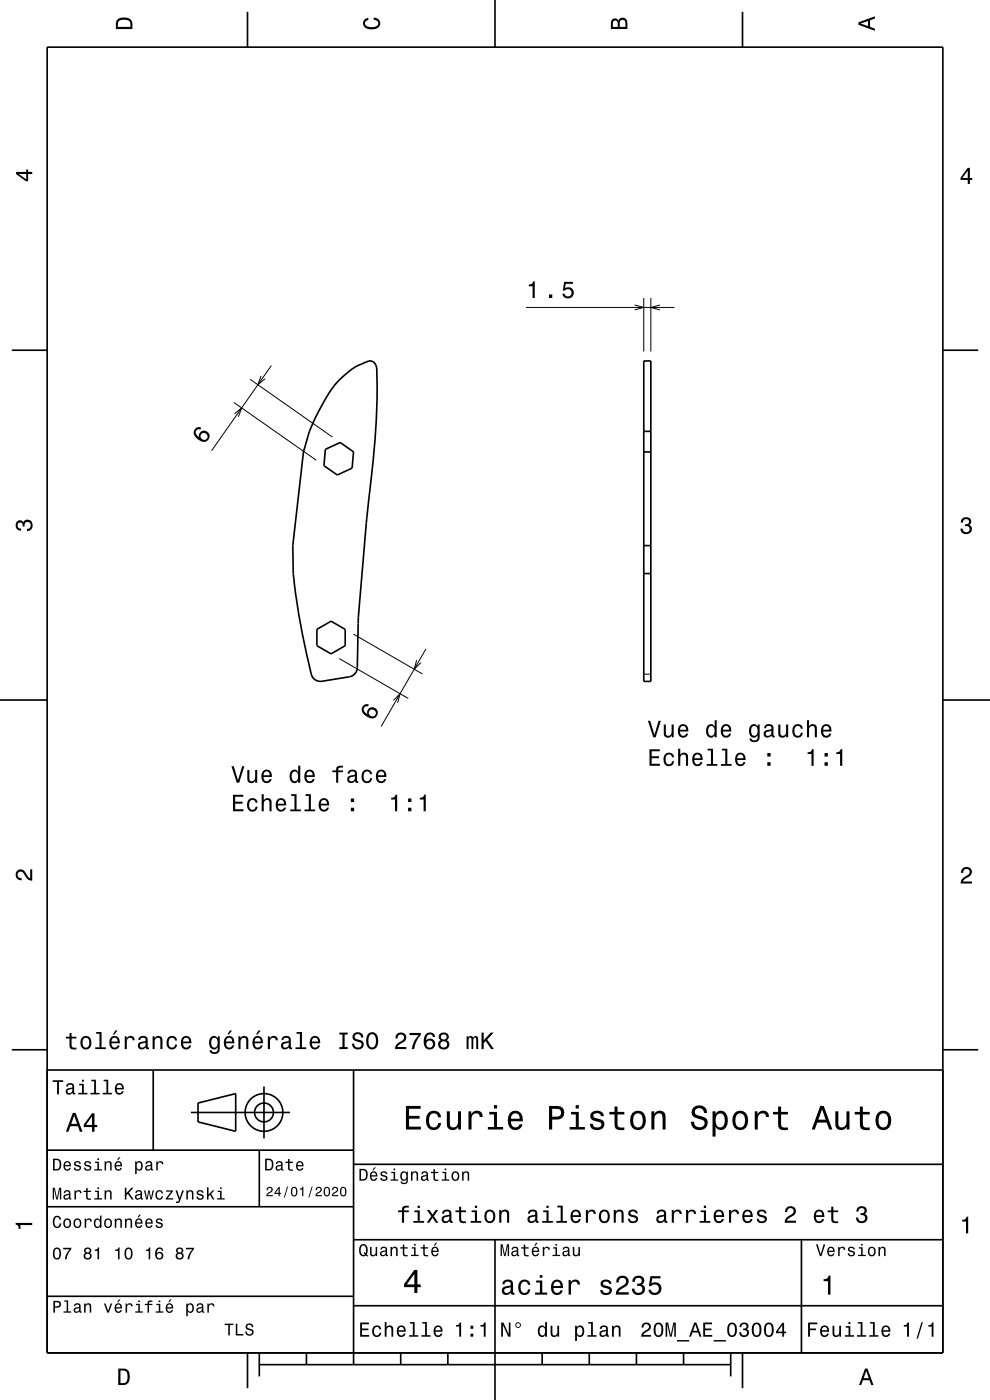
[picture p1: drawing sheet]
<svg xmlns="http://www.w3.org/2000/svg" width="210mm" height="297mm" viewBox="0 0 210 297" stroke-linecap="round" stroke-linejoin="round" font-family="sans-serif">
<g fill="none" stroke="#000" stroke-width=".21">
<path d="M55.4 79.7l-.7 1.9 1.5-1.3M57.6 77.5l-12.7 18.1M111.6 65.2h31.5M134.6 64.7l2 .5-2 .5M136.6 63.2v11.4M138.1 63.2v11.4M140 64.7l-1.9 .5 1.9 .5M49.6 85.4l17.5 12.2M49.7 87.8l1.6-1.3-.7 1.9M53.1 80.5l17.4 12.2M72 139.7l14.6 8.5M75 134.5l14.6 8.5"/>
<path d="M90.4 137.6l-9.6 16.5M83.4 148.6l1.5-1.4-.6 1.9M88.4 140l-.5 2 1.4-1.4M136.6 143h1.5"/>
</g>
<g fill="none" stroke="#000" stroke-width=".35">
<path d="M10 10h190v277h-190zM52.5 2.5v7.5M105 0v10M157.5 2.5v7.5M2.5 74.3h7.5M136.6 76.6h1.5v68h-1.5zM200 74.3h7.5M69 95.3l3.2-1.4 2.8 2-.3 3.4-3.1 1.5-2.9-2zM72 80.6a12.6 12.6 0 0 1 6.6-4l.8 .3a2.69 2.69 0 0 1 .5 2.3 162.2 162.2 0 0 1-1.7 26.7l-2.2 25-.2 10.7a2 2 0 0 1-1.7 2l-5.8 .9a1.99 1.99 0 0 1-2.3-1.5 148.4 148.4 0 0 1-3.8-21.3l-.1-6 2.3-19.8a39.7 39.7 0 0 1 7.1-14.8zM136.6 95.9h1.5M136.6 91.5h1.5M136.6 115.7h1.5"/>
<path d="M67.2 133.5l3-1.7 3 1.7v3.5l-3 1.7-3-1.7zM136.6 121.7h1.5M0 148.5h10M200 148.5h10M2.5 222.7h7.5M10 227h190M32.5 227v17M40.5 236h21M42 234l8-2v8l-8-2zM56 230.5v11M75 227v62.5M200 222.7h7.5"/>
<path d="M10 244h65M10 256h65M55 244v12M75 247h125M10 275h65M75 277h125M75 263h125M105 263v34M170 263v24M52.5 287v7.5M55 289.5h100M55 287v5"/>
<path d="M65 287v2.5M85 287v2.5M95 287v2.5M115 287v2.5M125 287v2.5M135 287v2.5M145 287v2.5M155 287v5M157.5 287v7.5"/>
<circle cx="56" cy="236" r="2"/>
<circle cx="56" cy="236" r="4"/>
</g>
<g fill="#000">
<path d="M25 4a2.2 2.2 0 0 0-.4 2.2h3.5v-1.2a1.42 1.42 0 0 0-1.8-1.3zM25.3 4.4a2.13 2.13 0 0 1 2.3 .3l.1 1h-2.7l.1-1z" fill-rule="evenodd"/>
<path d="M77.3 4.2l.8-.4v.4a.7 .7 0 0 0-.7 .5 .7 .7 0 0 0 .4 .8 1.7 1.7 0 0 0 2.5-.5 .9 .9 0 0 0-1-.8v-.5a1.24 1.24 0 0 1 1.4 1.1 1.24 1.24 0 0 1-1.1 1.4 2.22 2.22 0 0 1-2.5-.7l-.1-.5z" fill-rule="evenodd"/>
<path d="M129.8 4.2l-.2 .7v1.3h3.5v-1.4a.98 .98 0 0 0-.8-1 .98 .98 0 0 0-1.1 .6 .83 .83 0 0 0-1.4-.2zM130.1 4.5a.54 .54 0 0 1 .7-.1 .54 .54 0 0 1 .2 .6v.7h-1zM131.6 4.4a.62 .62 0 0 1 .7-.1 .62 .62 0 0 1 .4 .6v.8h-1.2z" fill-rule="evenodd"/>
<path d="M182.1 4.7v.6l3.5 1.2v-.4l-1-.4v-1.4l1-.4v-.4zM182.6 5l1.5-.5v1z" fill-rule="evenodd"/>
<path d="M3.4 36.5v.4l2.1 1.6h.5v-1.6h.8v-.4h-.8v-.5h-.4v.5zM4 36.9h1.6v1.1z" fill-rule="evenodd"/>
<path d="M205.3 35.6l-1.6 2.1v.5h1.6v.8h.4v-.8h.5v-.4h-.5v-2.2zM205.3 36.2v1.6h-1.1z" fill-rule="evenodd"/>
<path d="M112.2 60.4v.3h.8v2.5h.4v-3.5h-.3a.77 .77 0 0 1-.9 .7zM116.5 62.5v.7h.7v-.7zM119.7 59.8l-.3 1.9h.4a.79 .79 0 0 1 1.2-.2 .79 .79 0 0 1 0 1.1 .79 .79 0 0 1-1.2 0v-.3h-.5a1.21 1.21 0 0 0 1.5 1.1 1.21 1.21 0 0 0 .8-1.7 1.21 1.21 0 0 0-1.7-.5l.1-1h1.5v-.4z" fill-rule="evenodd"/>
<path d="M41.6 90.8a1.36 1.36 0 0 0 .2 2.3 1.62 1.62 0 0 0 2.4 .1 1.15 1.15 0 0 0-.6-1.8 1.15 1.15 0 0 0-1.4 1.3 1.02 1.02 0 0 1-.6-1.4 .58 .58 0 0 1 .9-.2l.2-.3-.7-.2zM42.5 92.6a.75 .75 0 0 1 1.5 0 .75 .75 0 0 1-1.5 0z" fill-rule="evenodd"/>
<path d="M3.6 110.6a.86 .86 0 0 1 1.4 .2 1.06 1.06 0 0 1 1.2-.5 1.06 1.06 0 0 1 .7 1.2 1.1 1.1 0 0 1-1.2 1.2v-.5a.71 .71 0 0 0 .8-1 .71 .71 0 0 0-1.3-.1v.6h-.4a.61 .61 0 0 0-.3-.8 .61 .61 0 0 0-.8 .3 .61 .61 0 0 0 .2 .8l.6 .1v.5a1.15 1.15 0 0 1-1.2-.7 1.15 1.15 0 0 1 .3-1.3z" fill-rule="evenodd"/>
<path d="M204.1 110a1.08 1.08 0 0 1 1.4-.2 1.08 1.08 0 0 1 .4 1.3l-.3 .3a1.06 1.06 0 0 1 .5 1.2 1.06 1.06 0 0 1-1.2 .7 1.1 1.1 0 0 1-1.2-1.2h.5a.71 .71 0 0 0 1 .8 .71 .71 0 0 0 .1-1.3h-.6v-.4a.61 .61 0 0 0 .8-.3 .61 .61 0 0 0-.2-.8 .61 .61 0 0 0-.9 .2l-.1 .6h-.5z" fill-rule="evenodd"/>
<path d="M77.2 149.6a1.36 1.36 0 0 0 .3 2.2 1.63 1.63 0 0 0 2.5 0 1.15 1.15 0 0 0-.8-1.8 1.15 1.15 0 0 0-1.3 1.5 1.02 1.02 0 0 1-.7-1.3 .58 .58 0 0 1 .8-.3l.3-.4-.8-.1zM78.2 151.3a.75 .75 0 0 1 1.5 0 .75 .75 0 0 1-1.5 0z" fill-rule="evenodd"/>
<path d="M137.4 152.9l1.2 3.5h.5l1.1-3.5h-.5l-.9 3-.9-3zM140.8 153.7v1.8a.89 .89 0 0 0 .6 1 .89 .89 0 0 0 1.1-.5v.4h.4v-2.7h-.4v1.6a.65 .65 0 0 1-.4 .7 .65 .65 0 0 1-.8-.3l-.1-2zM144.1 154a1.54 1.54 0 0 0 .8 2.5 1.06 1.06 0 0 0 1.1-.9h-.5l-.2 .4-.4 .1a.76 .76 0 0 1-.7-.9h1.8a1.16 1.16 0 0 0-.5-1.4 1.16 1.16 0 0 0-1.4 .2zM144.4 154.2a.66 .66 0 0 1 .8-.1 .66 .66 0 0 1 .4 .7h-1.4zM150.1 154a1.58 1.58 0 0 0 .7 2.5l.5-.1 .3-.4v.4h.4v-3.6h-.4v1.3a.89 .89 0 0 0-1.5-.1zM150.4 154.3a.62 .62 0 0 1 .7-.3 .62 .62 0 0 1 .4 .6 1.12 1.12 0 0 1-.6 1.5 1.19 1.19 0 0 1-.5-1.8zM153.2 154a1.54 1.54 0 0 0 .8 2.5 1.05 1.05 0 0 0 1.1-.9h-.5l-.2 .4-.4 .1a.76 .76 0 0 1-.7-.9h1.8a1.16 1.16 0 0 0-.5-1.4 1.16 1.16 0 0 0-1.4 .2zM153.5 154.2a.66 .66 0 0 1 .8-.1 .66 .66 0 0 1 .4 .7h-1.4zM159.2 154a1.57 1.57 0 0 0 .7 2.5l.5-.1 .3-.4a.73 .73 0 0 1-.3 1 .73 .73 0 0 1-1-.3h-.4a1.1 1.1 0 0 0 1.2 .8 1.1 1.1 0 0 0 .9-1.2v-2.6h-.4v.4l-.3-.4a.9 .9 0 0 0-1.2 .3zM159.5 154.3a.64 .64 0 0 1 .7-.3 .64 .64 0 0 1 .5 .6 1.11 1.11 0 0 1-.7 1.5 1.2 1.2 0 0 1-.5-1.8zM162.4 153.8l-.3 .7h.4a.55 .55 0 0 1 .7-.5 .55 .55 0 0 1 .3 .7l-.2 .1a1 1 0 0 0-1 .2 1 1 0 0 0-.3 1 .93 .93 0 0 0 1.7 .1l.1 .3h.5v-.3l-.2-.1v-1.6a1.02 1.02 0 0 0-.7-.8 1.02 1.02 0 0 0-1 .2zM162.5 155.4l1.1-.4a.77 .77 0 0 1-.2 .9 .77 .77 0 0 1-.9 .1l-.1-.3zM165.1 153.7v1.8a.89 .89 0 0 0 .6 1 .89 .89 0 0 0 1.1-.5v.4h.4v-2.7h-.5v1.6a.64 .64 0 0 1-.3 .7 .64 .64 0 0 1-.8-.3l-.1-2zM168.4 154a1.53 1.53 0 0 0 .8 2.5 1.07 1.07 0 0 0 1.1-1.1h-.4a.67 .67 0 0 1-.6 .7 .67 .67 0 0 1-.7-.6 1.11 1.11 0 0 1 .6-1.5 .6 .6 0 0 1 .7 .6h.4a1.09 1.09 0 0 0-.8-1 1.09 1.09 0 0 0-1.1 .4zM171.2 152.8v3.6h.4v-1.6a.63 .63 0 0 1 .5-.8 .63 .63 0 0 1 .7 .7v1.7h.5v-1.8a.88 .88 0 0 0-.6-1 .88 .88 0 0 0-1.1 .5v-1.3zM174.4 154a1.54 1.54 0 0 0 .8 2.5 1.06 1.06 0 0 0 1.1-.9h-.4l-.2 .4-.4 .1a.76 .76 0 0 1-.7-.9h1.8a1.16 1.16 0 0 0-.5-1.4 1.16 1.16 0 0 0-1.5 .2zM174.8 154.2a.66 .66 0 0 1 .8-.1 .66 .66 0 0 1 .3 .7h-1.3z" fill-rule="evenodd"/>
<path d="M49.4 168.6v3.5h2.2v-.4h-1.7v-1.2h1.5v-.4h-1.5v-1.1h1.7v-.4zM52.7 169.7a1.53 1.53 0 0 0 .8 2.5 1.05 1.05 0 0 0 1.1-1.1h-.4a.67 .67 0 0 1-.6 .7 .67 .67 0 0 1-.7-.6 1.12 1.12 0 0 1 .7-1.5 .59 .59 0 0 1 .6 .6h.4a1.09 1.09 0 0 0-.7-1 1.09 1.09 0 0 0-1.2 .4zM55.5 168.5v3.6h.5v-1.6a.63 .63 0 0 1 .3-.7 .63 .63 0 0 1 .8 .3l.1 2h.4v-1.8a.88 .88 0 0 0-.6-1 .88 .88 0 0 0-1 .5v-1.3zM58.8 169.7a1.54 1.54 0 0 0 .8 2.5 1.06 1.06 0 0 0 1.1-.9h-.5l-.2 .4-.4 .1a.76 .76 0 0 1-.7-.9h1.8a1.17 1.17 0 0 0-.5-1.4 1.17 1.17 0 0 0-1.4 .2zM59.1 169.9a.66 .66 0 0 1 .8-.1 .66 .66 0 0 1 .4 .7h-1.4zM61.8 168.5v.4h.7v2.8h-.9v.4h2.2v-.4h-.9v-3.2zM64.8 168.5v.4h.7v2.8h-.9v.4h2.3v-.4h-1v-3.2zM67.9 169.7a1.54 1.54 0 0 0 .8 2.5 1.06 1.06 0 0 0 1.1-.9h-.5l-.2 .4-.4 .1a.76 .76 0 0 1-.7-.9h1.8a1.17 1.17 0 0 0-.5-1.4 1.17 1.17 0 0 0-1.4 .2zM68.2 169.9a.66 .66 0 0 1 .8-.1 .66 .66 0 0 1 .4 .7h-1.4zM74.4 171.4v.7h.7v-.7zM74.4 169.4v.7h.7v-.7z" fill-rule="evenodd"/>
<path d="M49.1 162.5l1.1 3.6h.5l1.1-3.6h-.4l-.9 3-.9-3zM52.5 163.3v1.8a.89 .89 0 0 0 .6 1 .89 .89 0 0 0 1-.5v.5h.5v-2.8h-.5v1.6a.65 .65 0 0 1-.4 .8 .65 .65 0 0 1-.8-.3v-2.1zM55.7 163.6a1.54 1.54 0 0 0 .8 2.6 1.06 1.06 0 0 0 1.1-.9h-.4l-.2 .3-.4 .2a.76 .76 0 0 1-.7-1h1.8a1.16 1.16 0 0 0-.5-1.3 1.16 1.16 0 0 0-1.5 .1zM56.1 163.9a.66 .66 0 0 1 .8-.2 .66 .66 0 0 1 .3 .8h-1.3zM61.7 163.6a1.58 1.58 0 0 0 .8 2.6l.4-.2 .3-.4v.5h.5v-3.7h-.4v1.4a.89 .89 0 0 0-1.6-.2zM62.1 163.9a.62 .62 0 0 1 .6-.2 .62 .62 0 0 1 .5 .5 1.12 1.12 0 0 1-.7 1.6 1.19 1.19 0 0 1-.4-1.9zM64.9 163.6a1.54 1.54 0 0 0 .7 2.6 1.05 1.05 0 0 0 1.1-.9h-.4l-.2 .3-.4 .2a.76 .76 0 0 1-.7-1h1.8a1.16 1.16 0 0 0-.5-1.3 1.16 1.16 0 0 0-1.4 .1zM65.2 163.9a.66 .66 0 0 1 .8-.2 .66 .66 0 0 1 .3 .8h-1.3zM70.5 163.4v.4h.8v2.3h.4v-2.3h1.1v-.4h-1.1l.1-.3 .3-.2 .7-.1v-.3a1.03 1.03 0 0 0-1.5 .7v.2zM74 163.5l-.2 .6h.4a.55 .55 0 0 1 .6-.5 .55 .55 0 0 1 .4 .8h-.2a1 1 0 0 0-1 .2 1 1 0 0 0-.3 1.1 .94 .94 0 0 0 1.6 0l.1 .3 .6 .1v-.4h-.2l-.1-1.6a1.02 1.02 0 0 0-.7-.8 1.02 1.02 0 0 0-1 .2zM74.2 165l1.1-.3a.77 .77 0 0 1-.2 .9 .77 .77 0 0 1-.9 0l-.1-.3zM77 163.6a1.52 1.52 0 0 0 .8 2.6 1.05 1.05 0 0 0 1.1-1.1h-.4a.67 .67 0 0 1-.6 .7 .67 .67 0 0 1-.7-.6 1.12 1.12 0 0 1 .6-1.6 .6 .6 0 0 1 .7 .6h.4a1.09 1.09 0 0 0-.7-.9 1.09 1.09 0 0 0-1.2 .3zM80 163.6a1.54 1.54 0 0 0 .8 2.6 1.05 1.05 0 0 0 1.1-.9h-.4l-.2 .3-.4 .2a.76 .76 0 0 1-.7-1h1.8a1.16 1.16 0 0 0-.5-1.3 1.16 1.16 0 0 0-1.5 .1zM80.4 163.9a.66 .66 0 0 1 .8-.2 .66 .66 0 0 1 .3 .8h-1.3z" fill-rule="evenodd"/>
<path d="M83 169.3v.3h.8v2.5h.4v-3.5h-.3a.78 .78 0 0 1-.9 .7zM86.6 171.4v.7h.7v-.7zM86.6 169.4v.7h.7v-.7zM89 169.3v.3h.9v2.5h.4v-3.5h-.3a.77 .77 0 0 1-1 .7z" fill-rule="evenodd"/>
<path d="M137.8 159v3.5h2.2v-.5h-1.8v-1.2h1.6v-.4h-1.6v-1h1.7v-.4zM141 160a1.53 1.53 0 0 0 .9 2.6 1.06 1.06 0 0 0 1.1-1.1h-.4a.67 .67 0 0 1-.7 .7 .67 .67 0 0 1-.7-.6 1.12 1.12 0 0 1 .7-1.6 .6 .6 0 0 1 .6 .6h.5a1.09 1.09 0 0 0-.8-.9 1.09 1.09 0 0 0-1.2 .3zM143.9 158.8v3.7h.4v-1.6a.63 .63 0 0 1 .4-.8 .63 .63 0 0 1 .8 .4v2h.5v-1.8a.88 .88 0 0 0-.6-1 .88 .88 0 0 0-1.1 .4v-1.3zM147.1 160a1.55 1.55 0 0 0 .8 2.6 1.06 1.06 0 0 0 1.1-.9h-.4l-.3 .3-.3 .2a.76 .76 0 0 1-.7-1h1.8a1.17 1.17 0 0 0-.5-1.3 1.17 1.17 0 0 0-1.5 .1zM147.5 160.3a.66 .66 0 0 1 .8-.2 .66 .66 0 0 1 .3 .8h-1.3zM150.1 158.8v.4h.7v2.9h-.9v.4h2.3v-.4h-1v-3.3zM153.1 158.8v.4h.7v2.9h-.9v.4h2.3v-.4h-.9v-3.3zM156.2 160a1.55 1.55 0 0 0 .8 2.6 1.06 1.06 0 0 0 1.1-.9h-.4l-.2 .3-.4 .2a.76 .76 0 0 1-.7-1h1.8a1.17 1.17 0 0 0-.5-1.3 1.17 1.17 0 0 0-1.5 .1zM156.6 160.3a.66 .66 0 0 1 .8-.2 .66 .66 0 0 1 .3 .8h-1.3zM162.8 161.7v.8h.7v-.8zM162.8 159.7v.8h.7v-.8z" fill-rule="evenodd"/>
<path d="M171.3 159.6v.4h.8v2.5h.5v-3.6h-.4a.78 .78 0 0 1-.9 .7zM174.9 161.7v.8h.7v-.8zM174.9 159.7v.8h.7v-.8zM177.4 159.6v.4h.8v2.5h.5v-3.6h-.4a.77 .77 0 0 1-.9 .7z" fill-rule="evenodd"/>
<path d="M3.6 184.7a1.22 1.22 0 0 1 2 .8l.4 .5 .4 .3v-1.9h.4v2.4a1.8 1.8 0 0 1-1.7-1.4 .71 .71 0 0 0-.9-.5 .71 .71 0 0 0-.5 .9 .71 .71 0 0 0 .9 .5v.4a1.19 1.19 0 0 1-1.2-.6 1.19 1.19 0 0 1 .2-1.4z" fill-rule="evenodd"/>
<path d="M204.2 184.2a1.18 1.18 0 0 1 1.9 .3 1.18 1.18 0 0 1-1 1.7l-.5 .4-.3 .4h1.9v.4h-2.4a1.81 1.81 0 0 1 1.4-1.7 .71 .71 0 0 0 .5-.9 .71 .71 0 0 0-.9-.5 .71 .71 0 0 0-.5 .9h-.5z" fill-rule="evenodd"/>
<path d="M11.2 229.2v.3h.9v2.7h.4v-2.7h.9v-.3zM14.3 230l-.3 .5h.4a.47 .47 0 0 1 .6-.4 .47 .47 0 0 1 .3 .6l-.2 .1a.84 .84 0 0 0-1 .2 .84 .84 0 0 0 0 1.1 .9 .9 0 0 0 1.3-.2l.1 .2 .5 .1v-.3l-.3-.1v-.1v-1.2a.87 .87 0 0 0-.6-.7 .87 .87 0 0 0-.8 .2zM14.4 231.3l.9-.3a.66 .66 0 0 1-.1 .7 .66 .66 0 0 1-.8 .1zM16.8 229.9v.3h.6v1.6h-.8v.4h2v-.4h-.8v-1.9zM17.4 229.1v.4h.4v-.4zM19.4 229.1v.3h.6v2.4h-.8v.4h1.9v-.4h-.7v-2.7zM22 229.1v.3h.6v2.4h-.8v.4h1.9v-.4h-.7v-2.7zM24.6 230.1a1.32 1.32 0 0 0 .7 2.1 .9 .9 0 0 0 .9-.7h-.3l-.2 .3-.4 .1a.65 .65 0 0 1-.5-.8h1.5a1 1 0 0 0-.4-1.2 1 1 0 0 0-1.3 .2zM24.9 230.3a.57 .57 0 0 1 .7-.1 .57 .57 0 0 1 .3 .6h-1.1z" fill-rule="evenodd"/>
<path d="M14.7 219.1v.8h-.7v.4h.7l.1 1.8a1.05 1.05 0 0 0 1.4 .5v-.4a.68 .68 0 0 1-1-.3v-1.6h1v-.4h-1v-.8zM17.4 220.1a1.53 1.53 0 0 0 .8 2.6 1.48 1.48 0 0 0 1.2-1.5 1.48 1.48 0 0 0-1.2-1.4l-.5 .1zM17.7 220.4a.67 .67 0 0 1 .7-.2 .67 .67 0 0 1 .5 .5 1.11 1.11 0 0 1-.7 1.6 1.17 1.17 0 0 1-.5-1.9zM20.4 218.9v.4h.7v2.9h-.9v.4h2.3v-.4h-1v-3.3zM24.5 218.6l-.5 .9h.2l.7-.9zM23.5 220.1a1.54 1.54 0 0 0 .8 2.6 1.06 1.06 0 0 0 1.1-.9h-.5l-.2 .3-.4 .2a.76 .76 0 0 1-.7-1h1.8a1.16 1.16 0 0 0-.5-1.3 1.16 1.16 0 0 0-1.4 .1zM23.8 220.4a.66 .66 0 0 1 .8-.2 .66 .66 0 0 1 .4 .8h-1.4zM26.5 219.8v2.8h.4v-1.6a.66 .66 0 0 1 .4-.8 .66 .66 0 0 1 .8 .3v.2h.5a.89 .89 0 0 0-.7-.9 .89 .89 0 0 0-1 .5v-.5zM29.6 220l-.2 .6h.3a.55 .55 0 0 1 .7-.5 .55 .55 0 0 1 .4 .8h-.2a1 1 0 0 0-1 .2 1 1 0 0 0-.3 1.1 .93 .93 0 0 0 1.6 0l.1 .3 .6 .1v-.4h-.2l-.1-1.6a1.02 1.02 0 0 0-1.7-.6zM29.8 221.5l1.1-.3a.77 .77 0 0 1-.2 .9 .77 .77 0 0 1-.9 0zM32.4 219.8v2.8h.4v-1.6a.63 .63 0 0 1 .5-.9 .63 .63 0 0 1 .7 .8v1.7h.5v-1.8a.89 .89 0 0 0-.7-1 .89 .89 0 0 0-1 .5v-.5zM35.6 220.1a1.53 1.53 0 0 0 .9 2.6 1.06 1.06 0 0 0 1.1-1.1h-.5a.67 .67 0 0 1-.6 .7 .67 .67 0 0 1-.7-.6 1.12 1.12 0 0 1 .7-1.6 .59 .59 0 0 1 .6 .6h.5a1.09 1.09 0 0 0-.8-.9 1.09 1.09 0 0 0-1.2 .3zM38.7 220.1a1.54 1.54 0 0 0 .8 2.6 1.06 1.06 0 0 0 1.1-.9h-.5l-.2 .3-.4 .2a.76 .76 0 0 1-.7-1h1.8a1.16 1.16 0 0 0-.5-1.3 1.16 1.16 0 0 0-1.4 .1zM39 220.4a.66 .66 0 0 1 .8-.2 .66 .66 0 0 1 .3 .8h-1.3zM44.6 220.1a1.57 1.57 0 0 0 .8 2.6l.4-.2 .4-.4a.73 .73 0 0 1-.3 1 .73 .73 0 0 1-1-.3h-.4a1.1 1.1 0 0 0 1.2 .8 1.1 1.1 0 0 0 .9-1.2v-2.6h-.4v.5l-.4-.4a.9 .9 0 0 0-1.2 .2zM45 220.4a.63 .63 0 0 1 .7-.2 .63 .63 0 0 1 .4 .6 1.11 1.11 0 0 1-.6 1.5 1.19 1.19 0 0 1-.5-1.9zM48.7 218.6l-.5 .9h.3l.7-.9zM47.8 220.1a1.55 1.55 0 0 0 .8 2.6 1.07 1.07 0 0 0 1.1-.9h-.5l-.2 .3-.4 .2a.76 .76 0 0 1-.7-1h1.8a1.17 1.17 0 0 0-.5-1.3 1.17 1.17 0 0 0-1.4 .1zM48.1 220.4a.66 .66 0 0 1 .8-.2 .66 .66 0 0 1 .3 .8h-1.3zM50.6 219.8v2.8h.4v-1.6a.63 .63 0 0 1 .6-.9 .63 .63 0 0 1 .6 .8v1.7h.5v-1.8a.89 .89 0 0 0-.6-1 .89 .89 0 0 0-1.1 .5v-.5zM54.8 218.6l-.5 .9h.3l.7-.9zM53.8 220.1a1.54 1.54 0 0 0 .8 2.6 1.06 1.06 0 0 0 1.1-.9h-.4l-.2 .3-.4 .2a.76 .76 0 0 1-.7-1h1.8a1.16 1.16 0 0 0-.5-1.3 1.16 1.16 0 0 0-1.5 .1zM54.2 220.4a.66 .66 0 0 1 .8-.2 .66 .66 0 0 1 .3 .8h-1.3zM56.8 219.8v2.8h.5v-1.6a.66 .66 0 0 1 .3-.8 .66 .66 0 0 1 .9 .3v.2h.4a.89 .89 0 0 0-.7-.9 .89 .89 0 0 0-1 .5v-.5zM60 220l-.3 .6h.4a.55 .55 0 0 1 .7-.5 .55 .55 0 0 1 .4 .8h-.2a1 1 0 0 0-1.1 .2 1 1 0 0 0-.2 1.1 .93 .93 0 0 0 1.6 0l.1 .3 .6 .1v-.4h-.3v-1.6a1.02 1.02 0 0 0-1.7-.6zM60.1 221.5l1.1-.3a.77 .77 0 0 1-.2 .9 .77 .77 0 0 1-.8 0zM62.9 218.9v.4h.7v2.9h-.9v.4h2.3v-.4h-.9v-3.3zM66 220.1a1.54 1.54 0 0 0 .8 2.6 1.07 1.07 0 0 0 1.1-.9h-.5l-.2 .3-.4 .2a.76 .76 0 0 1-.7-1h1.8a1.17 1.17 0 0 0-.5-1.3 1.17 1.17 0 0 0-1.4 .1zM66.3 220.4a.66 .66 0 0 1 .8-.2 .66 .66 0 0 1 .4 .8h-1.4zM72 219.1v.4h.6v2.6h-.6v.5h1.8v-.5h-.7v-2.6h.7v-.4zM75.1 219.3a.97 .97 0 0 0-.3 1 .97 .97 0 0 0 .9 .6 .77 .77 0 0 1 .9 1 .83 .83 0 0 1-.9 .3 .83 .83 0 0 1-.6-.8h-.4a1.21 1.21 0 0 0 1.4 1.3 1.21 1.21 0 0 0 .8-1.8l-.8-.3a.71 .71 0 0 1-.9-.7 .7 .7 0 0 1 .8-.5 .7 .7 0 0 1 .6 .7h.5a1.17 1.17 0 0 0-.7-1.1 1.17 1.17 0 0 0-1.3 .3zM78 219.4a2.52 2.52 0 0 0 .4 3.1 1.21 1.21 0 0 0 1.7-.9 1.94 1.94 0 0 0-.9-2.6l-.8 .1zM78.6 219.5l.3-.1a1.7 1.7 0 0 1 .4 2.7l-.4 .1a1.12 1.12 0 0 1-.8-1.4l.1-.6zM84.2 219.4l-.3 .9h.4a.7 .7 0 0 1 .5-.8 .7 .7 0 0 1 .9 .5 .7 .7 0 0 1-.5 .8 1.8 1.8 0 0 0-1.4 1.8h2.4v-.5h-1.9a2.25 2.25 0 0 1 1.5-1.1 1.13 1.13 0 0 0 .1-1.7 1.13 1.13 0 0 0-1.7 .1zM86.9 219.1v.5h1.9a5.2 5.2 0 0 0-1.4 3h.5a5.3 5.3 0 0 1 1.4-3.1v-.4zM90.4 219.3a2.39 2.39 0 0 0 .2 3.2 1.16 1.16 0 0 0 1.5-.3 1.16 1.16 0 0 0-.2-1.5 1.16 1.16 0 0 0-1.5 0 1.02 1.02 0 0 1 .8-1.3 .58 .58 0 0 1 .6 .6h.5a1.11 1.11 0 0 0-.7-.9 1.11 1.11 0 0 0-1.2 .2zM90.4 221.5a.75 .75 0 0 1 1.4 0 .75 .75 0 0 1-1.4 0zM93.3 219.3a.84 .84 0 0 0 .2 1.4 1.11 1.11 0 0 0-.4 1.5 1.11 1.11 0 0 0 1.5 .4 1.03 1.03 0 0 0 .7-.9 1.03 1.03 0 0 0-.5-1 .89 .89 0 0 0 .4-1.1 .89 .89 0 0 0-1.1-.6zM93.4 221.6a.71 .71 0 0 1 1.4 0 .71 .71 0 0 1-1.4 0zM93.5 220a.6 .6 0 0 1 1.2 0 .6 .6 0 0 1-1.2 0zM99 219.8v2.8h.4v-1.9a.49 .49 0 0 1 .4-.6l.2 .3v2.2h.4v-2.1l.4-.4 .2 .2v.4v1.9h.4v-1.9a.69 .69 0 0 0-.5-.9l-.5 .3-.2-.2-.3-.1-.5 .3v-.3zM102.1 219.1v3.5h.5v-1.3l.4-.4 1.2 1.7h.6l-1.5-2.1 1.4-1.4h-.6l-1.5 1.6v-1.6z" fill-rule="evenodd"/>
<path d="M86.1 234.6v5h3.2v-.6h-2.5v-1.7h2.2v-.6h-2.2v-1.5h2.4v-.6zM90.8 236.2a2.6 2.6 0 0 0 .5 3.4 1.59 1.59 0 0 0 2.3-1.4h-.6a.95 .95 0 0 1-.9 1 .95 .95 0 0 1-1-.9 1.59 1.59 0 0 1 .9-2.1 .86 .86 0 0 1 .9 .8h.7a1.56 1.56 0 0 0-1.1-1.3 1.56 1.56 0 0 0-1.7 .5zM94.8 235.8v2.5a1.27 1.27 0 0 0 .9 1.4 1.27 1.27 0 0 0 1.5-.7v.6h.6v-3.8h-.6v2.2a.92 .92 0 0 1-.6 1.1 .92 .92 0 0 1-1.2-.4v-2.9zM99.4 235.8v3.8h.6v-2.2a.95 .95 0 0 1 .5-1.1 .95 .95 0 0 1 1.2 .3l.1 .4h.6a1.28 1.28 0 0 0-1-1.4 1.28 1.28 0 0 0-1.4 .8v-.6zM103.8 235.9v.5h1v2.7h-1.3v.5h3.2v-.5h-1.3v-3.2zM104.8 234.4v.8h.6v-.8zM108.1 236.2a2.63 2.63 0 0 0 .5 3.4 1.58 1.58 0 0 0 2.2-1.1h-.6l-.3 .5-.5 .2a1.08 1.08 0 0 1-1-1.3h2.5a1.66 1.66 0 0 0-.7-2 1.66 1.66 0 0 0-2.1 .3zM108.6 236.5a.94 .94 0 0 1 1.2-.2 .94 .94 0 0 1 .5 1h-1.9zM116.5 234.6v5h.6v-2.1h.8a1.47 1.47 0 0 0 1.8-1.2 1.47 1.47 0 0 0-1.5-1.7zM117.1 235.2a1.6 1.6 0 0 1 1.8 .5 .86 .86 0 0 1 0 .9 .86 .86 0 0 1-.9 .3h-.9zM121.1 235.9v.5h1v2.7h-1.3v.5h3.3v-.5h-1.3v-3.2zM122.1 234.4v.8h.7v-.8zM125.6 235.9a1.08 1.08 0 0 0-.3 1.2 1.08 1.08 0 0 0 1 .7l1.1 .4a.57 .57 0 0 1 .2 .6 .57 .57 0 0 1-.5 .4 .96 .96 0 0 1-1.4-.8h-.6a1.6 1.6 0 0 0 1.3 1.4 1.6 1.6 0 0 0 1.7-.8 1.13 1.13 0 0 0-1-1.6l-1.1-.3-.2-.4a.87 .87 0 0 1 .9-.5 .87 .87 0 0 1 .8 .6h.6a1.4 1.4 0 0 0-2.1-1.1zM130.4 234.7v1.2h-1.1v.5h1.1v2.6l.2 .4 .4 .3h1.4v-.5a.98 .98 0 0 1-1.4-.5v-2.3h1.4v-.5h-1.4v-1.2zM134.1 236.2a2.56 2.56 0 0 0 .5 3.4 1.72 1.72 0 0 0 1.8-.2 1.72 1.72 0 0 0 .6-1.7 1.7 1.7 0 0 0-.9-1.9 1.7 1.7 0 0 0-2 .4zM134.6 236.6a.96 .96 0 0 1 1-.4 .96 .96 0 0 1 .7 .8 1.59 1.59 0 0 1-1 2.2 1.19 1.19 0 0 1-1-1.5zM138.2 235.8v3.8h.6v-2.2a.97 .97 0 0 1 .5-1.1 .97 .97 0 0 1 1.1 .1l.1 .8v2.4h.7v-2.5a1.27 1.27 0 0 0-.9-1.4 1.27 1.27 0 0 0-1.5 .6v-.5zM147.1 234.9a1.38 1.38 0 0 0-.3 1.5 1.38 1.38 0 0 0 1.3 .9 1.26 1.26 0 0 1 1.4 .9 1.15 1.15 0 0 1-1.3 .9 1.15 1.15 0 0 1-1-1.1h-.7a1.8 1.8 0 0 0 1.7 1.8 1.8 1.8 0 0 0 1.9-1.6 1.45 1.45 0 0 0-1.5-1.4 1.02 1.02 0 0 1-1.2-.9 .99 .99 0 0 1 1.1-.8 .99 .99 0 0 1 .8 1h.7a1.67 1.67 0 0 0-1-1.6 1.67 1.67 0 0 0-1.9 .4zM151.2 235.8v5.3h.6v-2.1a1.32 1.32 0 0 0 1.4 .7 1.32 1.32 0 0 0 1.1-1.1 2.43 2.43 0 0 0-.8-2.8 1.22 1.22 0 0 0-1.7 .5v-.5zM152.1 236.6a.89 .89 0 0 1 .9-.4 .89 .89 0 0 1 .7 .8 1.61 1.61 0 0 1-.9 2.2 1.19 1.19 0 0 1-1-1.5zM155.8 236.2a2.56 2.56 0 0 0 .5 3.4 1.72 1.72 0 0 0 1.8-.2 1.72 1.72 0 0 0 .6-1.7 1.7 1.7 0 0 0-.9-1.9 1.7 1.7 0 0 0-2 .4zM156.3 236.6a.96 .96 0 0 1 1-.4 .96 .96 0 0 1 .7 .8 1.59 1.59 0 0 1-1 2.2 1.19 1.19 0 0 1-1-1.5zM160.1 235.8v3.8h.6v-2.2a.95 .95 0 0 1 .5-1.1 .95 .95 0 0 1 1.2 .3l.1 .4h.6a1.28 1.28 0 0 0-1-1.4 1.28 1.28 0 0 0-1.4 .8v-.6zM165.1 234.7v1.2h-1.1v.5h1.1v2.6l.2 .4 .4 .3h1.4v-.5a.97 .97 0 0 1-1.4-.5v-2.3h1.4v-.5h-1.4v-1.2zM174 234.6l-1.8 5h.6l.6-1.5h2l.5 1.5h.7l-1.9-5zM174.4 235.3l.7 2.2h-1.5zM177.2 235.8v2.5a1.27 1.27 0 0 0 .9 1.4 1.27 1.27 0 0 0 1.5-.7v.6h.6v-3.8h-.6v2.2a.92 .92 0 0 1-.6 1.1 .92 .92 0 0 1-1.1-.4l-.1-2.9zM182.4 234.7v1.2h-1.1v.5h1.1v2.6l.2 .4 .4 .3h1.5v-.5a.97 .97 0 0 1-1.4-.5l-.1-2.3h1.5v-.5h-1.5v-1.2zM186.1 236.2a2.56 2.56 0 0 0 .6 3.4 1.72 1.72 0 0 0 1.8-.2 1.72 1.72 0 0 0 .6-1.7 1.7 1.7 0 0 0-.9-1.9 1.7 1.7 0 0 0-2.1 .4zM186.6 236.6a.96 .96 0 0 1 1-.4 .96 .96 0 0 1 .7 .8 1.59 1.59 0 0 1-.9 2.2 1.19 1.19 0 0 1-1.1-1.5z" fill-rule="evenodd"/>
<path d="M3.3 259.4h3.5v.5h-2.5v.8h-.3a.77 .77 0 0 0-.7-.9z" fill-rule="evenodd"/>
<path d="M11.2 252v2.5h.3v-2.3l.4 2.3h.3l.5-2.3v2.3h.3v-2.5h-.5l-.4 2.2-.5-2.2zM13.7 252.6l-.2 .5h.3a.39 .39 0 0 1 .5-.4 .39 .39 0 0 1 .3 .6h-.2a.65 .65 0 0 0-.9 .4 .65 .65 0 0 0 .5 .8l.7-.3v.2l.4 .1v-.3h-.1l-.1-1.1a.72 .72 0 0 0-.4-.6 .72 .72 0 0 0-.8 .1zM13.8 253.7l.8-.2a.55 .55 0 0 1-.1 .6 .55 .55 0 0 1-.7 .1zM15.8 252.5v2h.3v-1.1a.47 .47 0 0 1 .3-.6 .47 .47 0 0 1 .6 .2v.1h.3a.64 .64 0 0 0-.5-.6 .64 .64 0 0 0-.7 .4v-.4zM18.3 252v.6h-.6v.3h.6v1.3a.75 .75 0 0 0 1 .3v-.3l-.6-.1-.1-.3v-.9h.7v-.3h-.7v-.6zM20.2 252.6v.3h.5v1.3h-.7v.3h1.6v-.3h-.6v-1.6zM20.7 251.9v.3h.3v-.3zM22.2 252.5v2h.3v-1.1a.45 .45 0 0 1 .4-.7 .45 .45 0 0 1 .5 .6v1.2h.3v-1.3a.63 .63 0 0 0-.5-.7 .63 .63 0 0 0-.7 .3v-.3zM26.5 252v2.5h.3v-.9l.3-.3 .9 1.2h.4l-1.1-1.5 1-1h-.4l-1.1 1.1v-1.1zM28.9 252.6l-.2 .5h.3a.39 .39 0 0 1 .5-.4 .39 .39 0 0 1 .2 .6h-.1a.65 .65 0 0 0-.9 .4 .65 .65 0 0 0 .5 .8l.6-.3 .1 .2 .4 .1v-.3h-.2v-1.1a.72 .72 0 0 0-.5-.6 .72 .72 0 0 0-.7 .1zM29 253.7l.8-.2a.55 .55 0 0 1-.1 .6 .55 .55 0 0 1-.7 .1zM30.5 252.5l.5 2h.3l.3-1.7 .3 1.7h.3l.5-2h-.3l-.4 1.7-.2-1.7h-.4l-.2 1.7-.4-1.7zM33.2 252.7a1.04 1.04 0 0 0-.2 1.2 1.04 1.04 0 0 0 1.1 .6l.4-.4 .1-.3h-.3l-.3 .4a.73 .73 0 0 1-.7-.7 .73 .73 0 0 1 .7-.7l.3 .4h.3a.78 .78 0 0 0-.6-.7 .78 .78 0 0 0-.8 .2zM35.2 252.5v.3h1.1l-1.1 1.4v.3h1.5v-.3h-1.1l1.1-1.4v-.3zM37.2 252.5l.8 2.1-.2 .3h-.5v.3a.63 .63 0 0 0 .9-.5l.8-2.2h-.3l-.6 1.6-.5-1.6zM39.5 252.5v2h.3v-1.1a.45 .45 0 0 1 .4-.7 .45 .45 0 0 1 .5 .6v1.2h.3v-1.3a.63 .63 0 0 0-.4-.7 .63 .63 0 0 0-.8 .3v-.3zM41.9 252.6l-.1 .2a.68 .68 0 0 0 .8 .9l.2 .1a.43 .43 0 0 1-.3 .5 .43 .43 0 0 1-.5-.4h-.3a.74 .74 0 0 0 .9 .7 .74 .74 0 0 0 .5-1.1l-1-.3a.38 .38 0 0 1 .3-.5 .38 .38 0 0 1 .5 .4l.3-.1a.78 .78 0 0 0-1.3-.4zM43.9 251.9v2.6h.3v-.7l.4-.3 .5 1h.4l-.7-1.3 .7-.7h-.4l-.9 .9v-1.5zM46.2 252.6v.3h.5v1.3h-.7v.3h1.7v-.3h-.7v-1.6zM46.7 251.9v.3h.3v-.3z" fill-rule="evenodd"/>
<path d="M11.3 245.8v2.5h.8a1.37 1.37 0 0 0 .7-2.2 1.56 1.56 0 0 0-1.5-.3zM11.6 246.1a.98 .98 0 0 1 1.1 .7 .98 .98 0 0 1-.6 1.2h-.5zM13.7 246.6a1.04 1.04 0 0 0-.2 1.2 1.04 1.04 0 0 0 1 .5l.5-.5h-.3l-.4 .3a.54 .54 0 0 1-.5-.7h1.3a.83 .83 0 0 0-.4-.9 .83 .83 0 0 0-1 .1zM13.9 246.7l.2-.1a.48 .48 0 0 1 .5 .1 .48 .48 0 0 1 .1 .5h-.9zM15.9 246.5l-.2 .1a.68 .68 0 0 0 .9 .9l.2 .1a.43 .43 0 0 1-.4 .5 .43 .43 0 0 1-.4-.4h-.3a.74 .74 0 0 0 .9 .7 .74 .74 0 0 0 .5-1l-1-.4a.38 .38 0 0 1 .3-.5 .38 .38 0 0 1 .4 .4h.3a.77 .77 0 0 0-1.2-.4zM18 246.5l-.1 .1a.68 .68 0 0 0 .9 .9l.2 .1a.43 .43 0 0 1-.4 .5 .43 .43 0 0 1-.5-.4h-.3a.74 .74 0 0 0 .9 .7 .74 .74 0 0 0 .5-1l-.9-.4a.38 .38 0 0 1 .3-.5 .38 .38 0 0 1 .4 .4h.3a.78 .78 0 0 0-1.3-.4zM20.2 246.4v.3h.5v1.3h-.7v.3h1.6v-.3h-.6v-1.6zM20.7 245.7v.4h.3v-.4zM22.2 246.4v1.9h.3v-1.1a.45 .45 0 0 1 .4-.6 .45 .45 0 0 1 .5 .5v1.2h.3v-1.3a.63 .63 0 0 0-.5-.7 .63 .63 0 0 0-.7 .4v-.3zM25.2 245.5l-.4 .6h.3l.5-.6zM24.5 246.6a1.04 1.04 0 0 0-.2 1.2 1.04 1.04 0 0 0 1.1 .5l.5-.5h-.4l-.4 .3a.54 .54 0 0 1-.5-.7h1.3a.83 .83 0 0 0-.4-.9 .83 .83 0 0 0-1 .1zM24.8 246.7l.1-.1a.48 .48 0 0 1 .5 .1 .48 .48 0 0 1 .2 .5h-1zM28.7 246.4v2.7h.3v-1.1a.66 .66 0 0 0 .7 .4 .66 .66 0 0 0 .5-.6 .91 .91 0 0 0 0-1.1 .91 .91 0 0 0-1-.3l-.2 .3v-.3zM29.1 246.8a.45 .45 0 0 1 .5-.2 .45 .45 0 0 1 .3 .4l.1 .3a.6 .6 0 0 1-.5 .8 .85 .85 0 0 1-.4-1.3zM31.1 246.5l-.2 .4h.3a.39 .39 0 0 1 .4-.3 .39 .39 0 0 1 .3 .5h-.1a.65 .65 0 0 0-1 .4 .65 .65 0 0 0 .6 .9l.6-.3 .1 .2h.4v-.2l-.2-.1v-1.1a.72 .72 0 0 0-.5-.6 .72 .72 0 0 0-.7 .2zM31.2 247.6l.8-.3a.55 .55 0 0 1-.2 .6 .55 .55 0 0 1-.6 .1zM33.1 246.4v1.9h.4v-1.1a.47 .47 0 0 1 .2-.6 .47 .47 0 0 1 .6 .2v.2h.4a.64 .64 0 0 0-.5-.7 .64 .64 0 0 0-.8 .4v-.3z" fill-rule="evenodd"/>
<path d="M11.4 258.2a1.45 1.45 0 0 0 .7 2.3 .94 .94 0 0 0 .9-1h-.3a.59 .59 0 0 1-.8 .7 1.3 1.3 0 0 1 .2-2l.3 .1 .2 .4h.4a.85 .85 0 0 0-.6-.8 .85 .85 0 0 0-1 .3zM13.6 258.7a1.04 1.04 0 0 0-.1 1.3 1.04 1.04 0 0 0 1.1 .5 1.04 1.04 0 0 0 .5-1.3 1.04 1.04 0 0 0-1.2-.7zM13.9 258.9a.48 .48 0 0 1 .5-.1 .48 .48 0 0 1 .3 .4 .66 .66 0 0 1 0 .7 .66 .66 0 0 1-.7 .3 .97 .97 0 0 1-.1-1.3zM15.8 258.7a1.04 1.04 0 0 0-.2 1.3 1.04 1.04 0 0 0 1.2 .5 1.04 1.04 0 0 0 .5-1.3 1.04 1.04 0 0 0-1.2-.7zM16 258.9a.48 .48 0 0 1 .6-.1 .48 .48 0 0 1 .3 .4 .66 .66 0 0 1 0 .7 .66 .66 0 0 1-.7 .3 .97 .97 0 0 1-.2-1.3zM18 258.5v2h.3v-1.1a.47 .47 0 0 1 .2-.6 .47 .47 0 0 1 .6 .2l.1 .1h.3a.64 .64 0 0 0-.5-.6 .64 .64 0 0 0-.7 .4v-.4zM20.1 258.7a1.07 1.07 0 0 0-.2 1.1 1.07 1.07 0 0 0 .9 .7l.4-.3v.3h.3v-2.6h-.3v.9a.64 .64 0 0 0-1.1-.1zM20.4 258.9a.44 .44 0 0 1 .4-.1 .44 .44 0 0 1 .4 .4 .65 .65 0 0 1 0 .7 .65 .65 0 0 1-.7 .3 .98 .98 0 0 1-.1-1.3zM22.3 258.7a1.04 1.04 0 0 0-.1 1.3 1.04 1.04 0 0 0 1.1 .5 1.04 1.04 0 0 0 .5-1.3 1.04 1.04 0 0 0-1.2-.7zM22.5 258.9a.48 .48 0 0 1 .6-.1 .48 .48 0 0 1 .3 .4 .66 .66 0 0 1 0 .7 .66 .66 0 0 1-.7 .3 .97 .97 0 0 1-.2-1.3zM24.3 258.5v2h.4v-1.1a.45 .45 0 0 1 .3-.7 .45 .45 0 0 1 .5 .6v1.2h.4v-1.3a.63 .63 0 0 0-.5-.7 .63 .63 0 0 0-.7 .3v-.3zM26.5 258.5v2h.3v-1.1a.45 .45 0 0 1 .4-.7 .45 .45 0 0 1 .5 .6v1.2h.3v-1.3a.63 .63 0 0 0-.4-.7 .63 .63 0 0 0-.8 .3v-.3zM29.5 257.7l-.3 .6h.2l.5-.6zM28.9 258.7a1.04 1.04 0 0 0-.2 1.2 1.04 1.04 0 0 0 1 .6l.5-.6h-.3l-.4 .4a.54 .54 0 0 1-.5-.7h1.2a.83 .83 0 0 0-.3-1 .83 .83 0 0 0-1 .1zM29.1 258.9l.1-.1a.48 .48 0 0 1 .5 .1 .48 .48 0 0 1 .2 .4h-.9zM31 258.7a1.04 1.04 0 0 0-.2 1.2 1.04 1.04 0 0 0 1.1 .6l.5-.6h-.3a.49 .49 0 0 1-.7 .3 .49 .49 0 0 1-.3-.6h1.3a.83 .83 0 0 0-.3-1 .83 .83 0 0 0-1.1 .1zM31.3 258.9l.1-.1a.48 .48 0 0 1 .5 .1 .48 .48 0 0 1 .2 .4h-1zM33.2 258.6l-.1 .2a.69 .69 0 0 0 .8 .9l.3 .1a.43 .43 0 0 1-.4 .5 .43 .43 0 0 1-.5-.4h-.3a.74 .74 0 0 0 .9 .7 .74 .74 0 0 0 .5-1.1l-1-.3a.38 .38 0 0 1 .3-.5 .38 .38 0 0 1 .5 .3h.3a.78 .78 0 0 0-1.3-.4z" fill-rule="evenodd"/>
<path d="M15.4 236.1l-1.4 4h.5l.4-1.2h1.6l.5 1.2h.5l-1.5-4zM15.7 236.7l.7 1.7h-1.3zM19.5 236.2l-1.7 2.4v.5h1.7v1h.5v-1h.6v-.5h-.6v-2.4zM19.5 236.9v1.7h-1.3z" fill-rule="evenodd"/>
<path d="M56.7 251.9l-.2 .6h.3a.4 .4 0 0 1 .3-.5 .4 .4 0 0 1 .5 .3 .4 .4 0 0 1-.3 .5l-.2 .1a.94 .94 0 0 0-.6 .9h1.4v-.3h-1.1l.5-.4a.67 .67 0 0 0 .5-1 .67 .67 0 0 0-1.1-.2zM59.1 251.8l-.9 1.2v.3h.9v.5h.2v-.5h.3v-.3h-.3v-1.2zM59.1 252.2v.8h-.7zM60.9 251.7l-.7 2.3h.2l.7-2.3zM61.9 252a1.16 1.16 0 0 0 .5 1.8 1.16 1.16 0 0 0 .5-1.8 .63 .63 0 0 0-1 0zM62.2 252.1l.2-.1a.98 .98 0 0 1 0 1.6l-.2-.1-.2-.4v-.6zM63.6 252.1v.3h.5v1.4h.2v-2zM66.1 251.7l-.7 2.3h.2l.7-2.3zM67.1 251.9l-.2 .6h.3a.4 .4 0 0 1 .3-.5 .4 .4 0 0 1 .5 .3 .4 .4 0 0 1-.3 .5l-.2 .1a.94 .94 0 0 0-.6 .9h1.4v-.3h-1.1l.5-.4a.67 .67 0 0 0 .5-1 .67 .67 0 0 0-1.1-.2zM68.8 252a1.16 1.16 0 0 0 .5 1.8 1.16 1.16 0 0 0 .5-1.8 .63 .63 0 0 0-1 0zM69.1 252.1l.2-.1a.98 .98 0 0 1 0 1.6l-.2-.1-.2-.4v-.6zM70.6 251.9l-.2 .6h.3a.4 .4 0 0 1 .3-.5 .4 .4 0 0 1 .5 .3 .4 .4 0 0 1-.3 .5l-.2 .1a.93 .93 0 0 0-.6 .9h1.3v-.3h-1l.4-.4a.67 .67 0 0 0 .6-1 .67 .67 0 0 0-1.1-.2zM72.3 252a1.16 1.16 0 0 0 .5 1.8 1.16 1.16 0 0 0 .5-1.8 .63 .63 0 0 0-1 0zM72.6 252.1l.2-.1a.98 .98 0 0 1 0 1.6l-.2-.1-.2-.4v-.6z" fill-rule="evenodd"/>
<path d="M56.2 245.8v2.5h.9a1.37 1.37 0 0 0 .7-2.2 1.55 1.55 0 0 0-1.6-.3zM56.6 246.1a.98 .98 0 0 1 1.1 .7 .98 .98 0 0 1-.6 1.2h-.5zM58.7 246.5l-.2 .4h.3a.39 .39 0 0 1 .5-.3 .39 .39 0 0 1 .3 .5h-.2a.65 .65 0 0 0-.9 .4 .65 .65 0 0 0 .5 .9l.7-.3v.2h.4v-.2l-.1-.1-.1-1.1a.72 .72 0 0 0-.4-.6 .72 .72 0 0 0-.8 .2zM58.8 247.6l.8-.3a.55 .55 0 0 1-.1 .6 .55 .55 0 0 1-.7 .1zM61.1 245.9v.5h-.5v.3h.5v1.3a.75 .75 0 0 0 1 .4v-.3l-.6-.1-.1-.4v-.9h.7v-.3h-.7v-.5zM63 246.6a1.04 1.04 0 0 0-.2 1.2 1.04 1.04 0 0 0 1.1 .5l.5-.5h-.4l-.4 .3a.54 .54 0 0 1-.5-.7h1.3a.83 .83 0 0 0-.4-.9 .83 .83 0 0 0-1 .1zM63.3 246.7l.1-.1a.47 .47 0 0 1 .5 .1 .47 .47 0 0 1 .2 .5h-1z" fill-rule="evenodd"/>
<path d="M76.2 248v2.5h.9a1.37 1.37 0 0 0 .7-2.2 1.58 1.58 0 0 0-1.6-.3zM76.6 248.3a.98 .98 0 0 1 1.1 .7 .98 .98 0 0 1-.6 1.2h-.5zM79.4 247.7l-.4 .6h.2l.5-.6zM78.7 248.7a1.04 1.04 0 0 0-.2 1.2 1.04 1.04 0 0 0 1 .6l.5-.6h-.3l-.4 .4a.54 .54 0 0 1-.5-.7h1.3a.83 .83 0 0 0-.4-1 .83 .83 0 0 0-1 .1zM78.9 248.9l.2-.1a.47 .47 0 0 1 .5 .1 .47 .47 0 0 1 .1 .4h-.9zM80.9 248.6l-.2 .2a.69 .69 0 0 0 .9 .9l.2 .1a.43 .43 0 0 1-.4 .5 .43 .43 0 0 1-.4-.4h-.3a.74 .74 0 0 0 .9 .7 .74 .74 0 0 0 .5-1.1l-1-.3a.38 .38 0 0 1 .3-.5 .38 .38 0 0 1 .4 .4l.3-.1a.78 .78 0 0 0-1.2-.4zM83 248.6v.3h.5v1.3h-.7v.3h1.7v-.3h-.7v-1.6zM83.5 247.9v.3h.3v-.3zM85.1 248.7a1.06 1.06 0 0 0-.2 1.1 1.06 1.06 0 0 0 .9 .7l.4-.3a.52 .52 0 0 1-.2 .7 .52 .52 0 0 1-.7-.3h-.3a.78 .78 0 0 0 .9 .6 .78 .78 0 0 0 .6-.8v-1.9h-.3v.3l-.2-.2a.64 .64 0 0 0-.9 .1zM85.4 248.9a.45 .45 0 0 1 .4-.1 .45 .45 0 0 1 .4 .4 .65 .65 0 0 1 0 .7 .65 .65 0 0 1-.7 .3l-.2-.4zM87.2 248.5v2h.3v-1.1a.45 .45 0 0 1 .3-.6 .45 .45 0 0 1 .5 .2l.1 1.5h.3v-1.3a.63 .63 0 0 0-.5-.7 .63 .63 0 0 0-.7 .3v-.3zM89.6 248.6l-.2 .5h.3a.39 .39 0 0 1 .4-.4 .39 .39 0 0 1 .3 .6h-.1a.65 .65 0 0 0-1 .4 .65 .65 0 0 0 .6 .8l.6-.3 .1 .2 .4 .1v-.3h-.2v-1.1a.73 .73 0 0 0-1.2-.5zM89.7 249.7l.8-.2a.55 .55 0 0 1-.2 .6 .55 .55 0 0 1-.6 .1zM91.9 248v.6h-.5v.3h.5l.1 1.3a.75 .75 0 0 0 1 .3v-.3l-.7-.1v-.3v-.9h.7v-.3h-.7v-.6zM93.8 248.6v.3h.5v1.3h-.6v.3h1.6v-.3h-.6v-1.6zM94.3 247.9v.3h.4v-.3zM96 248.7a1.04 1.04 0 0 0-.2 1.3 1.04 1.04 0 0 0 1.2 .5 1.04 1.04 0 0 0 .4-1.3 1.04 1.04 0 0 0-1.2-.7zM96.2 248.9a.48 .48 0 0 1 .5-.1 .48 .48 0 0 1 .4 .4 .66 .66 0 0 1 0 .7 .66 .66 0 0 1-.7 .3 .97 .97 0 0 1-.2-1.3zM98 248.5v2h.3v-1.1a.49 .49 0 0 1 .3-.6 .49 .49 0 0 1 .5 .1l.1 1.6h.3v-1.3a.63 .63 0 0 0-.4-.7 .63 .63 0 0 0-.8 .3v-.3z" fill-rule="evenodd"/>
<path d="M84.5 256.8v.4h.8v2.2h.4v-2.2h1v-.4h-1v-.4l.4-.2h.6v-.4a1.04 1.04 0 0 0-1.4 .7v.3zM87.9 256.8v.4h.7v1.8h-.9v.4h2.3v-.4h-1v-2.2zM88.6 255.8v.5h.5v-.5zM90.6 256.7l.9 1.3-1 1.4h.5l.7-1.1 .8 1.1h.5l-1-1.4 .9-1.3h-.5l-.6 1-.7-1zM94 256.8l-.2 .7h.4a.55 .55 0 0 1 .7-.6 .55 .55 0 0 1 .3 .8l-.2 .1a1 1 0 0 0-1 .2 1 1 0 0 0-.3 1 .93 .93 0 0 0 1.7 0l.1 .4h.5v-.3l-.2-.1v-1.6a1.02 1.02 0 0 0-1.8-.6zM94.2 258.3l1.1-.3a.77 .77 0 0 1-.2 .9 .77 .77 0 0 1-.9 .1zM97.4 256v.8h-.8v.4h.8v1.8a1.05 1.05 0 0 0 1.4 .5v-.4a.68 .68 0 0 1-1-.4v-1.5h1v-.4h-1v-.8zM100 256.8v.4h.7v1.8h-.9v.4h2.3v-.4h-.9v-2.2zM100.7 255.8v.5h.5v-.5zM103 257a1.53 1.53 0 0 0 .9 2.5 1.48 1.48 0 0 0 1.2-1.5 1.48 1.48 0 0 0-1.2-1.4l-.5 .1zM103.4 257.3a.67 .67 0 0 1 .7-.3 .67 .67 0 0 1 .5 .6 1.11 1.11 0 0 1-.7 1.5 1.17 1.17 0 0 1-.5-1.8zM105.9 256.7v2.7h.4v-1.6a.63 .63 0 0 1 .4-.7 .63 .63 0 0 1 .8 .3l.1 2h.4v-1.8a.89 .89 0 0 0-.6-1 .89 .89 0 0 0-1.1 .5v-.4zM112.3 256.8l-.3 .7h.4a.55 .55 0 0 1 .7-.6 .55 .55 0 0 1 .3 .8l-.2 .1a.98 .98 0 0 0-1.1 .3 .98 .98 0 0 0 0 1.2 1.06 1.06 0 0 0 1.5-.3l.1 .4h.5v-.3l-.2-.1v-1.6a1.02 1.02 0 0 0-1.7-.6zM112.4 258.3l1.1-.3a.77 .77 0 0 1-.2 .9 .77 .77 0 0 1-.9 .1l-.1-.4zM115.2 256.8v.4h.7v1.8h-.9v.4h2.3v-.4h-.9v-2.2zM115.9 255.8v.5h.5v-.5zM118.2 255.8v.3h.7v2.9h-.9v.4h2.3v-.4h-.9v-3.2zM121.3 257a1.54 1.54 0 0 0 .8 2.5 1.06 1.06 0 0 0 1.1-.9h-.4l-.3 .4-.3 .1a.76 .76 0 0 1-.7-.9h1.7a1.16 1.16 0 0 0-.4-1.4 1.16 1.16 0 0 0-1.5 .2zM121.7 257.2a.66 .66 0 0 1 .8-.1 .66 .66 0 0 1 .3 .7h-1.3zM124.3 256.7v2.7h.4v-1.6a.67 .67 0 0 1 .4-.7 .67 .67 0 0 1 .8 .2l.1 .2h.4a.89 .89 0 0 0-.7-.9 .89 .89 0 0 0-1 .5v-.4zM127.3 257a1.53 1.53 0 0 0 .9 2.5 1.48 1.48 0 0 0 1.2-1.5 1.48 1.48 0 0 0-1.2-1.4l-.5 .1zM127.7 257.3a.67 .67 0 0 1 .7-.3 .67 .67 0 0 1 .5 .6 1.11 1.11 0 0 1-.7 1.5 1.17 1.17 0 0 1-.5-1.8zM130.2 256.7v2.7h.4v-1.6a.64 .64 0 0 1 .4-.7 .64 .64 0 0 1 .8 .3v2h.5v-1.8a.89 .89 0 0 0-.6-1 .89 .89 0 0 0-1.1 .5v-.4zM133.5 256.8a.76 .76 0 0 0-.2 .9 .76 .76 0 0 0 .7 .5l.9 .3a.63 .63 0 0 1-.6 .6 .63 .63 0 0 1-.7-.5h-.4a1.07 1.07 0 0 0 1.2 .9 1.07 1.07 0 0 0 .9-1.2l-.4-.4-1.1-.3a.54 .54 0 0 1 .4-.7 .54 .54 0 0 1 .6 .5h.5a1.03 1.03 0 0 0-.7-.8 1.03 1.03 0 0 0-1.1 .2zM139.6 256.8l-.3 .7h.4a.55 .55 0 0 1 .7-.5 .55 .55 0 0 1 .4 .7l-.2 .1a1 1 0 0 0-1.1 .2 1 1 0 0 0-.2 1 .93 .93 0 0 0 1.6 0l.1 .4h.6v-.3l-.3-.1v-1.6a1.02 1.02 0 0 0-1.7-.6zM139.8 258.3l1.1-.3a.77 .77 0 0 1-.2 .9 .77 .77 0 0 1-.9 .1zM142.5 256.7v2.7h.4v-1.6a.66 .66 0 0 1 .4-.7 .66 .66 0 0 1 .8 .2l.1 .2h.4a.89 .89 0 0 0-.7-.9 .89 .89 0 0 0-1 .5v-.4zM145.5 256.7v2.7h.5v-1.6a.66 .66 0 0 1 .3-.7 .66 .66 0 0 1 .9 .2v.2h.5a.89 .89 0 0 0-.7-.9 .89 .89 0 0 0-1.1 .5v-.4zM148.6 256.8v.4h.7v1.8h-.9v.4h2.3v-.4h-.9v-2.2zM149.3 255.8v.5h.5v-.5zM151.7 257a1.54 1.54 0 0 0 .8 2.5 1.06 1.06 0 0 0 1.1-.9h-.5l-.2 .4-.4 .1a.76 .76 0 0 1-.7-.9h1.8a1.16 1.16 0 0 0-.5-1.4 1.16 1.16 0 0 0-1.4 .2zM152 257.2a.66 .66 0 0 1 .8-.1 .66 .66 0 0 1 .3 .7h-1.3zM154.6 256.7v2.7h.5v-1.6a.67 .67 0 0 1 .3-.7 .67 .67 0 0 1 .9 .2v.2h.5a.89 .89 0 0 0-.7-.9 .89 .89 0 0 0-1.1 .5v-.4zM157.7 257a1.54 1.54 0 0 0 .8 2.5 1.05 1.05 0 0 0 1.1-.9h-.4l-.2 .4-.4 .1a.76 .76 0 0 1-.7-.9h1.8a1.16 1.16 0 0 0-.5-1.4 1.16 1.16 0 0 0-1.5 .2zM158.1 257.2a.66 .66 0 0 1 .8-.1 .66 .66 0 0 1 .3 .7h-1.3zM160.8 256.8a.76 .76 0 0 0-.2 .9 .76 .76 0 0 0 .7 .5l.9 .3a.63 .63 0 0 1-.6 .6 .63 .63 0 0 1-.7-.5h-.4a1.07 1.07 0 0 0 1.2 .9 1.07 1.07 0 0 0 .9-1.2l-.4-.4-1.1-.3a.54 .54 0 0 1 .4-.7 .54 .54 0 0 1 .7 .5h.4a1.03 1.03 0 0 0-.7-.8 1.03 1.03 0 0 0-1.1 .2zM166.8 256.2l-.3 .9h.5a.71 .71 0 0 1 .5-.8 .71 .71 0 0 1 .8 .5 .71 .71 0 0 1-.5 .9 1.8 1.8 0 0 0-1.4 1.7h2.4v-.4h-1.9a2.2 2.2 0 0 1 1.5-1.2 1.13 1.13 0 0 0 .1-1.7 1.13 1.13 0 0 0-1.7 .1zM172.9 257a1.54 1.54 0 0 0 .8 2.5 1.06 1.06 0 0 0 1.1-.9h-.4l-.3 .4-.3 .1a.76 .76 0 0 1-.7-.9h1.8a1.16 1.16 0 0 0-.5-1.4 1.16 1.16 0 0 0-1.5 .2zM173.3 257.2a.66 .66 0 0 1 .8-.1 .66 .66 0 0 1 .3 .7h-1.3zM176.3 256v.8h-.7v.4h.7l.1 1.8a1.05 1.05 0 0 0 1.4 .5v-.4a.68 .68 0 0 1-1-.4v-1.5h1v-.4h-1v-.8zM182 256.2l-.3 .8h.4a.62 .62 0 0 1 .3-.7 .62 .62 0 0 1 .8 .2 .62 .62 0 0 1-.2 .8l-.5 .1v.4a.72 .72 0 0 1 1 .4 .72 .72 0 0 1-.5 .9 .72 .72 0 0 1-.9-.5l-.1-.3h-.4a1.18 1.18 0 0 0 1.5 1.2 1.18 1.18 0 0 0 .6-1.8l-.3-.2a.91 .91 0 0 0 .4-1.1 .91 .91 0 0 0-1-.5z" fill-rule="evenodd"/>
<path d="M11.4 265a1.44 1.44 0 0 0 .7 2.2 1.45 1.45 0 0 0 .6-2.2 .79 .79 0 0 0-1.3 0zM11.8 265h.5a1.69 1.69 0 0 1 0 1.9h-.5a1.69 1.69 0 0 1 0-1.9zM13.4 264.7v.3h1.4a3.7 3.7 0 0 0-1 2.2h.3a3.8 3.8 0 0 1 1-2.2v-.3zM18 264.8l-.1 .2a.57 .57 0 0 0 .2 .8 .78 .78 0 0 0-.1 1.2 .78 .78 0 0 0 1.2 0 .78 .78 0 0 0-.2-1.2 .68 .68 0 0 0 .2-1 .68 .68 0 0 0-.9-.1zM18.1 266.5a.51 .51 0 0 1 1 0 .51 .51 0 0 1-1 0zM18.2 265.3a.42 .42 0 0 1 .8 0 .42 .42 0 0 1-.8 0zM20.1 265.1v.3h.6v1.8h.3v-2.6h-.2a.55 .55 0 0 1-.7 .5zM24.4 265.1v.3h.6v1.8h.4v-2.6h-.3a.55 .55 0 0 1-.7 .5zM26.6 265a1.44 1.44 0 0 0 .7 2.2 1.45 1.45 0 0 0 .6-2.2 .79 .79 0 0 0-1.3 0zM27 265h.5a1.69 1.69 0 0 1 0 1.9h-.5a1.69 1.69 0 0 1 0-1.9zM31 265.1v.3h.5v1.8h.4v-2.6h-.3a.55 .55 0 0 1-.6 .5zM33.3 264.8a1.72 1.72 0 0 0 .1 2.3 .83 .83 0 0 0 1.1-.2 .83 .83 0 0 0-.1-1.1 .83 .83 0 0 0-1.1 0 .74 .74 0 0 1 .5-.9l.4 .1 .1 .3h.3a.8 .8 0 0 0-.5-.6 .8 .8 0 0 0-.8 .1zM33.2 266.4a.55 .55 0 0 1 1.1 0 .55 .55 0 0 1-1.1 0zM37.5 264.8l-.1 .2a.57 .57 0 0 0 .3 .8 .78 .78 0 0 0-.2 1.2 .78 .78 0 0 0 1.2 0 .78 .78 0 0 0-.1-1.2 .68 .68 0 0 0 .2-1 .68 .68 0 0 0-1-.1zM37.6 266.5a.51 .51 0 0 1 1 0 .51 .51 0 0 1-1 0zM37.7 265.3a.42 .42 0 0 1 .8 0 .42 .42 0 0 1-.8 0zM39.4 264.7v.3h1.4a3.7 3.7 0 0 0-1 2.2h.3a3.8 3.8 0 0 1 1-2.2v-.3z" fill-rule="evenodd"/>
<path d="M11.3 276v2.5h.4v-1.1a.96 .96 0 0 0 1.2-.7 .67 .67 0 0 0-.7-.7zM11.7 276.3h.4a.43 .43 0 0 1 .5 .4 .43 .43 0 0 1-.5 .4h-.4zM13.6 275.9v.3h.5v2h-.6v.3h1.6v-.3h-.6v-2.3zM15.9 276.6l-.2 .5h.3a.39 .39 0 0 1 .5-.4 .39 .39 0 0 1 .2 .6h-.1a.65 .65 0 0 0-.9 .4 .65 .65 0 0 0 .5 .8l.6-.3 .1 .2 .4 .1v-.3h-.2v-1.1a.73 .73 0 0 0-1.2-.5zM16 277.7l.8-.2a.55 .55 0 0 1-.2 .6 .55 .55 0 0 1-.6 .1zM17.8 276.5v2h.4v-1.1a.45 .45 0 0 1 .2-.6 .45 .45 0 0 1 .6 .2v1.5h.3v-1.3a.63 .63 0 0 0-.4-.7 .63 .63 0 0 0-.8 .3v-.3zM22 276.5l.8 2h.3l.7-2h-.3l-.6 1.6-.5-1.6zM25.2 275.7l-.4 .6h.3l.5-.6zM24.5 276.7a1.04 1.04 0 0 0-.2 1.2 1.04 1.04 0 0 0 1.1 .6l.5-.6h-.4l-.4 .4a.54 .54 0 0 1-.5-.7h1.3a.83 .83 0 0 0-.4-1 .83 .83 0 0 0-1 .1zM24.8 276.9l.1-.1a.48 .48 0 0 1 .5 .1 .48 .48 0 0 1 .2 .4h-1zM26.6 276.5v2h.4v-1.1a.47 .47 0 0 1 .2-.6 .47 .47 0 0 1 .6 .2v.1h.4a.64 .64 0 0 0-.5-.6 .64 .64 0 0 0-.8 .4v-.4zM28.8 276.6v.3h.5v1.3h-.6v.3h1.6v-.3h-.6v-1.6zM29.3 275.9v.3h.4v-.3zM30.7 276.6v.3h.6v1.6h.3v-1.6h.7v-.3h-.7v-.3l.7-.1v-.3a.68 .68 0 0 0-.7 0 .68 .68 0 0 0-.3 .7zM33.2 276.6v.3h.5v1.3h-.7v.3h1.6v-.3h-.6v-1.6zM33.7 275.9v.3h.3v-.3zM36.1 275.7l-.4 .6h.2l.5-.6zM35.4 276.7a1.04 1.04 0 0 0-.2 1.2 1.04 1.04 0 0 0 1 .6l.5-.6h-.3l-.4 .4a.54 .54 0 0 1-.5-.7h1.2a.83 .83 0 0 0-.3-1 .83 .83 0 0 0-1 .1zM35.6 276.9l.2-.1a.47 .47 0 0 1 .5 .1 .47 .47 0 0 1 .1 .4h-.9zM39.5 276.5v2.7h.3v-1a.66 .66 0 0 0 .7 .3 .66 .66 0 0 0 .6-.6 .91 .91 0 0 0 0-1 .91 .91 0 0 0-1-.3l-.3 .2v-.3zM40 276.9a.45 .45 0 0 1 .5-.1 .45 .45 0 0 1 .3 .4v.3a.6 .6 0 0 1-.5 .8 .84 .84 0 0 1-.3-1.4zM41.9 276.6l-.2 .5h.3a.39 .39 0 0 1 .5-.4 .39 .39 0 0 1 .2 .6h-.1a.65 .65 0 0 0-.9 .4 .65 .65 0 0 0 .5 .8l.6-.3 .1 .2 .4 .1v-.3h-.2v-1.1a.73 .73 0 0 0-1.2-.5zM42 277.7l.8-.2a.55 .55 0 0 1-.1 .6 .55 .55 0 0 1-.7 .1zM44 276.5v2h.3v-1.1a.47 .47 0 0 1 .3-.6 .47 .47 0 0 1 .6 .2v.1h.3a.64 .64 0 0 0-.5-.6 .64 .64 0 0 0-.7 .4v-.4z" fill-rule="evenodd"/>
<path d="M76.4 264.2a1.45 1.45 0 0 0 .7 2.3l.5-.2 .3 .3 .2-.2-.3-.3a1.53 1.53 0 0 0-.5-2.2l-.6 .1zM76.8 264.3l.3-.1a1.2 1.2 0 0 1 .5 1.6l-.3-.2-.2 .2 .3 .3a.46 .46 0 0 1-.7-.1 1.62 1.62 0 0 1 .1-1.7zM78.5 264.5v1.3a.63 .63 0 0 0 .4 .7 .63 .63 0 0 0 .8-.3v.3h.3v-2h-.3v1.2a.46 .46 0 0 1-.3 .5 .46 .46 0 0 1-.6-.2v-1.5zM80.9 264.6l-.2 .5h.3a.39 .39 0 0 1 .5-.4 .39 .39 0 0 1 .2 .6h-.1a.65 .65 0 0 0-.9 .4 .65 .65 0 0 0 .5 .8l.6-.3 .1 .2 .4 .1v-.3h-.2v-1.2a.72 .72 0 0 0-.5-.5 .72 .72 0 0 0-.7 .1zM81 265.7l.8-.2a.55 .55 0 0 1-.2 .6 .55 .55 0 0 1-.6 .1zM82.8 264.5v2h.4v-1.1a.45 .45 0 0 1 .2-.6 .45 .45 0 0 1 .6 .2v1.5h.3v-1.3a.63 .63 0 0 0-.4-.7 .63 .63 0 0 0-.8 .3v-.3zM85.4 264v.6h-.5v.3h.5l.1 1.3a.75 .75 0 0 0 1 .3v-.3a.49 .49 0 0 1-.7-.2v-1.1h.7v-.3h-.7v-.6zM87.3 264.6v.3h.5v1.3h-.6v.3h1.6v-.3h-.6v-1.6zM87.8 263.9v.3h.4v-.3zM89.8 264v.6h-.6v.3h.6v1.3a.75 .75 0 0 0 1 .3v-.3a.49 .49 0 0 1-.7-.2v-1.1h.7v-.3h-.7v-.6zM92.4 263.7l-.4 .6h.2l.5-.6zM91.7 264.7a1.04 1.04 0 0 0-.2 1.2 1.04 1.04 0 0 0 1 .6l.5-.6h-.3l-.4 .4a.54 .54 0 0 1-.5-.7h1.3a.83 .83 0 0 0-.4-1 .83 .83 0 0 0-1 .1zM91.9 264.9l.2-.1a.47 .47 0 0 1 .5 .1 .47 .47 0 0 1 .1 .4h-.9z" fill-rule="evenodd"/>
<path d="M87.9 269.4l-2.2 3v.7h2.2v1.2h.6v-1.2h.8v-.6h-.8v-3.1zM87.9 270.2v2.3h-1.6z" fill-rule="evenodd"/>
<path d="M106.2 264v2.5h.3v-2.3l.4 2.3h.3l.5-2.3v2.3h.3v-2.5h-.5l-.4 2.2-.5-2.2zM108.7 264.6l-.2 .5h.3a.39 .39 0 0 1 .5-.4 .39 .39 0 0 1 .3 .6h-.2a.65 .65 0 0 0-.9 .4 .65 .65 0 0 0 .5 .8l.7-.3v.2l.4 .1v-.3h-.1l-.1-1.2a.72 .72 0 0 0-.4-.5 .72 .72 0 0 0-.8 .1zM108.8 265.7l.8-.2a.55 .55 0 0 1-.1 .6 .55 .55 0 0 1-.7 .1zM111.1 264v.6h-.5v.3h.5v1.3a.75 .75 0 0 0 1 .3v-.3a.49 .49 0 0 1-.7-.2v-1.1h.7v-.3h-.7v-.6zM113.7 263.7l-.4 .6h.3l.5-.6zM113 264.7a1.04 1.04 0 0 0-.2 1.2 1.04 1.04 0 0 0 1.1 .6l.5-.6h-.4l-.4 .4a.54 .54 0 0 1-.5-.7h1.3a.83 .83 0 0 0-.4-1 .83 .83 0 0 0-1 .1zM113.3 264.9l.1-.1a.48 .48 0 0 1 .5 .1 .48 .48 0 0 1 .2 .4h-1zM115.1 264.5v2h.4v-1.1a.47 .47 0 0 1 .2-.6 .47 .47 0 0 1 .6 .2v.1h.3a.64 .64 0 0 0-.4-.6 .64 .64 0 0 0-.8 .4v-.4zM117.3 264.6v.3h.5v1.3h-.6v.3h1.6v-.3h-.6v-1.6zM117.8 263.9v.3h.4v-.3zM119.6 264.6l-.2 .5h.3a.39 .39 0 0 1 .4-.4 .39 .39 0 0 1 .3 .6h-.1a.65 .65 0 0 0-1 .4 .65 .65 0 0 0 .6 .8l.6-.3 .1 .2 .4 .1v-.3h-.2v-1.2a.72 .72 0 0 0-.5-.5 .72 .72 0 0 0-.7 .1zM119.7 265.7l.8-.2a.55 .55 0 0 1-.2 .6 .55 .55 0 0 1-.6 .1zM121.5 264.5v1.3a.63 .63 0 0 0 .4 .7 .63 .63 0 0 0 .8-.3v.3h.3v-2h-.3v1.2a.46 .46 0 0 1-.3 .5 .46 .46 0 0 1-.6-.2v-1.5z" fill-rule="evenodd"/>
<path d="M106.9 271.7l-.3 .7h.4a.63 .63 0 0 1 .8-.6 .63 .63 0 0 1 .4 .9l-.2 .1a1.29 1.29 0 0 0-1.6 1 .83 .83 0 0 0 1 .9l.5-.1 .5-.4 .1 .4 .6 .1v-.4l-.2-.1-.1-.2v-1.6a1.16 1.16 0 0 0-.7-1 1.16 1.16 0 0 0-1.2 .3zM107.1 273.4l1.2-.3a.88 .88 0 0 1-.2 1 .88 .88 0 0 1-1 .1l-.1-.4zM110.3 271.9a1.75 1.75 0 0 0 .9 2.9 1.21 1.21 0 0 0 1.3-1.3h-.5a.76 .76 0 0 1-.7 .8 .76 .76 0 0 1-.8-.7 1.27 1.27 0 0 1 .7-1.7 .68 .68 0 0 1 .8 .7h.5a1.25 1.25 0 0 0-.9-1.1 1.25 1.25 0 0 0-1.3 .4zM113.7 271.6v.5h.8v2.1h-1v.4h2.6v-.4h-1.1v-2.6zM114.5 270.5v.6h.5v-.6zM117.2 271.9a1.76 1.76 0 0 0 .9 2.9 1.21 1.21 0 0 0 1.3-1h-.5l-.3 .4-.4 .1a.87 .87 0 0 1-.8-1.1h2a1.33 1.33 0 0 0-.5-1.5 1.33 1.33 0 0 0-1.7 .2zM117.6 272.1a.76 .76 0 0 1 .9-.1 .76 .76 0 0 1 .4 .8h-1.5zM120.6 271.5v3.1h.5v-1.7a.76 .76 0 0 1 .4-.9 .76 .76 0 0 1 1 .2v.3h.5a1.02 1.02 0 0 0-.8-1 1.02 1.02 0 0 0-1.1 .6v-.6zM127.7 271.7a.86 .86 0 0 0-.3 1 .86 .86 0 0 0 .9 .5l1 .4a.72 .72 0 0 1-.7 .7 .72 .72 0 0 1-.8-.6h-.5a1.26 1.26 0 0 0 1.2 1.1 1.26 1.26 0 0 0 1.3-1.1 .9 .9 0 0 0-.9-.9l-.9-.2-.1-.3a.69 .69 0 0 1 .7-.4 .69 .69 0 0 1 .6 .5h.5a1.18 1.18 0 0 0-.8-1 1.18 1.18 0 0 0-1.2 .3zM131.1 271l-.3 .4-.1 .7h.5a.81 .81 0 0 1 .6-1 .81 .81 0 0 1 1 .6 .81 .81 0 0 1-.6 1 2.05 2.05 0 0 0-1.6 1.9h2.8v-.5h-2.2a1.96 1.96 0 0 1 1.3-1 1.31 1.31 0 0 0 .6-2 1.31 1.31 0 0 0-2-.1zM134.5 271l-.3 .4-.1 .5h.5a.73 .73 0 0 1 .9-.9 .73 .73 0 0 1 .4 1.2l-.8 .1v.5a.82 .82 0 0 1 1.1 .4 .82 .82 0 0 1-.3 1 .82 .82 0 0 1-1.1-.2l-.2-.6h-.6a1.36 1.36 0 0 0 1.7 1.3 1.36 1.36 0 0 0 1-1.8l-.5-.4a1.03 1.03 0 0 0 .4-1.3 1.03 1.03 0 0 0-1.2-.6zM138 270.7l-.4 2.1h.5a.9 .9 0 0 1 1.3-.2 .9 .9 0 0 1 .1 1.4 .9 .9 0 0 1-1.3-.1l-.1-.3h-.6a1.39 1.39 0 0 0 1.7 1.2 1.39 1.39 0 0 0 1.1-1.7 1.39 1.39 0 0 0-1.8-1l-.3 .2 .2-1.1h1.7v-.5z" fill-rule="evenodd"/>
<path d="M173.1 264l.8 2.5h.4l.8-2.5h-.4l-.6 2.1-.7-2.1zM175.7 264.7a1.04 1.04 0 0 0-.2 1.2 1.04 1.04 0 0 0 1 .6l.5-.6h-.3l-.4 .4a.54 .54 0 0 1-.5-.7h1.3a.83 .83 0 0 0-.4-1 .83 .83 0 0 0-1 .1zM175.9 264.9l.2-.1a.47 .47 0 0 1 .5 .1 .47 .47 0 0 1 .1 .4h-.9zM177.8 264.5v2h.3v-1.1a.47 .47 0 0 1 .3-.6 .47 .47 0 0 1 .6 .2v.1h.3a.64 .64 0 0 0-.5-.6 .64 .64 0 0 0-.7 .4v-.4zM180.1 264.6l-.2 .2a.69 .69 0 0 0 .9 .9l.2 .1a.43 .43 0 0 1-.4 .5 .43 .43 0 0 1-.5-.4h-.3a.74 .74 0 0 0 .9 .7 .74 .74 0 0 0 .5-1.1l-.9-.3a.38 .38 0 0 1 .3-.5 .38 .38 0 0 1 .4 .3h.3a.77 .77 0 0 0-1.2-.4zM182.2 264.6v.3h.5v1.3h-.7v.3h1.6v-.3h-.6v-1.6zM182.7 263.9v.3h.3v-.3zM184.3 264.7a1.04 1.04 0 0 0-.1 1.3 1.04 1.04 0 0 0 1.1 .5 1.04 1.04 0 0 0 .5-1.3 1.04 1.04 0 0 0-1.2-.7zM184.5 264.9a.48 .48 0 0 1 .6-.1 .48 .48 0 0 1 .3 .4 .66 .66 0 0 1 0 .7 .66 .66 0 0 1-.7 .3 .98 .98 0 0 1-.2-1.3zM186.4 264.5v2h.3v-1.1a.45 .45 0 0 1 .2-.6 .45 .45 0 0 1 .6 .2v1.5h.4v-1.3a.63 .63 0 0 0-.5-.7 .63 .63 0 0 0-.7 .3v-.3z" fill-rule="evenodd"/>
<path d="M174.7 271.4a.88 .88 0 0 0 1.1-.8h.4v4h-.6v-2.8h-.9z" fill-rule="evenodd"/>
<path d="M204.1 258.8a.77 .77 0 0 0 .9-.7h.4v3.5h-.5v-2.5h-.8z" fill-rule="evenodd"/>
<path d="M25.1 290.3v3.5h1.1a1.42 1.42 0 0 0 1.3-1.7 1.38 1.38 0 0 0-1.3-1.8zM25.5 290.8h1.1a1.89 1.89 0 0 1 0 2.5l-1.1 .1z" fill-rule="evenodd"/>
<path d="M47.7 280.8v.3h.7v2.2h.3v-2.2h.8v-.3zM50 280.8v2.5h1.6v-.3h-1.3v-2.2zM52.3 280.9a.69 .69 0 0 0-.2 .8 .69 .69 0 0 0 .7 .5h.3a.46 .46 0 0 1 .3 .7 .46 .46 0 0 1-.7 .1l-.4-.5h-.3a.86 .86 0 0 0 1.1 .9 .86 .86 0 0 0 .5-1.3l-.6-.2a.51 .51 0 0 1-.6-.5 .5 .5 0 0 1 .6-.4 .5 .5 0 0 1 .4 .6l.3-.1a.85 .85 0 0 0-.5-.7 .85 .85 0 0 0-.9 .1z" fill-rule="evenodd"/>
<path d="M76.4 280.6v3h1.9v-.4h-1.5v-1h1.3v-.4h-1.3v-.9h1.5v-.3zM79.2 281.5a1.31 1.31 0 0 0 .7 2.2 .91 .91 0 0 0 1-1h-.4a.57 .57 0 0 1-.5 .6 .57 .57 0 0 1-.6-.5 .81 .81 0 0 1-.1-.9 .81 .81 0 0 1 .9-.4l.3 .5h.4a.94 .94 0 0 0-.7-.8 .94 .94 0 0 0-1 .3zM81.6 280.5v3.1h.4v-1.4a.54 .54 0 0 1 .3-.6 .54 .54 0 0 1 .7 .3v1.7h.4v-1.6a.76 .76 0 0 0-.5-.8 .76 .76 0 0 0-.9 .4v-1.1zM84.4 281.5a1.32 1.32 0 0 0 .7 2.2 .91 .91 0 0 0 .9-.8h-.3l-.2 .3-.4 .1a.64 .64 0 0 1-.6-.8h1.6a1 1 0 0 0-.5-1.2 1 1 0 0 0-1.2 .2zM84.7 281.7a.57 .57 0 0 1 .7-.1 .57 .57 0 0 1 .3 .6h-1.2zM87 280.5v.3h.6v2.5h-.8v.3h1.9v-.3h-.7v-2.8zM89.6 280.5v.3h.6v2.5h-.8v.3h1.9v-.3h-.7v-2.8zM92.2 281.5a1.32 1.32 0 0 0 .7 2.2 .91 .91 0 0 0 .9-.8h-.3l-.2 .3-.4 .1a.64 .64 0 0 1-.5-.8h1.5a1 1 0 0 0-.4-1.2 1 1 0 0 0-1.3 .2zM92.5 281.7a.57 .57 0 0 1 .7-.1 .57 .57 0 0 1 .3 .6h-1.1z" fill-rule="evenodd"/>
<path d="M96.7 281.1v.3h.7v2.2h.4v-3h-.3a.66 .66 0 0 1-.8 .5zM99.8 282.9v.7h.6v-.7zM99.8 281.2v.7h.6v-.7zM101.9 281.1v.3h.7v2.2h.4v-3h-.3a.66 .66 0 0 1-.8 .5z" fill-rule="evenodd"/>
<path d="M106.3 280.6v3h.4v-2.5l1.1 2.5h.5v-3h-.4v2.4l-1.1-2.4zM109.3 281.1a.61 .61 0 0 0 1.2 0 .61 .61 0 0 0-1.2 0zM109.5 281.1a.41 .41 0 0 1 .8 0 .41 .41 0 0 1-.8 0zM114.3 281.5a1.35 1.35 0 0 0 .7 2.2l.4-.2 .2-.3v.4h.4v-3.1h-.4v1.1a.77 .77 0 0 0-1.3-.1zM114.6 281.7a.53 .53 0 0 1 .6-.2 .53 .53 0 0 1 .4 .5 .96 .96 0 0 1-.6 1.3 1.02 1.02 0 0 1-.4-1.6zM116.8 281.2v1.6a.76 .76 0 0 0 .5 .8 .76 .76 0 0 0 .9-.4v.4h.4v-2.4h-.4v1.4a.55 .55 0 0 1-.3 .7 .55 .55 0 0 1-.7-.3v-1.8zM122 281.2v3.3h.4v-1.3a.79 .79 0 0 0 .8 .4 .79 .79 0 0 0 .7-.7 1.14 1.14 0 0 0 0-1.2 1.14 1.14 0 0 0-1.1-.5l-.4 .4v-.4zM122.5 281.7a.54 .54 0 0 1 .6-.2 .54 .54 0 0 1 .4 .5 .78 .78 0 0 1 0 .9 .78 .78 0 0 1-.8 .4 1.19 1.19 0 0 1-.2-1.6zM124.8 280.5v.3h.6v2.5h-.8v.3h1.9v-.3h-.7v-2.8zM127.5 281.4l-.3 .5h.4a.47 .47 0 0 1 .6-.4 .47 .47 0 0 1 .3 .6l-.2 .1a.84 .84 0 0 0-1 .2 .84 .84 0 0 0 0 1.1 .91 .91 0 0 0 1.3-.2l.1 .2 .5 .1v-.3l-.2-.1-.1-1.3a.87 .87 0 0 0-.5-.7 .87 .87 0 0 0-.9 .2zM127.6 282.7l1-.3a.66 .66 0 0 1-.2 .7 .66 .66 0 0 1-.8 .1zM129.8 281.2v2.4h.4v-1.4a.54 .54 0 0 1 .3-.6 .54 .54 0 0 1 .7 .3l.1 1.7h.3v-1.6a.76 .76 0 0 0-.5-.8 .76 .76 0 0 0-.9 .4v-.4z" fill-rule="evenodd"/>
<path d="M136.4 280.8l-.3 .8h.4a.6 .6 0 0 1 .4-.7 .6 .6 0 0 1 .8 .4 .6 .6 0 0 1-.5 .8l-.2 .1a1.41 1.41 0 0 0-1 1.4h2.1v-.4h-1.6l.7-.7a1 1 0 0 0 .8-1.4 1 1 0 0 0-1.6-.3zM138.9 280.9a2.29 2.29 0 0 0 .3 2.7 .98 .98 0 0 0 1.4-.8 1.97 1.97 0 0 0-.5-2.2h-.9zM139.4 281h.6a2.03 2.03 0 0 1 0 2.2h-.6a2.03 2.03 0 0 1 0-2.2zM141.2 280.6v3h.3v-2.8l.6 2.8h.4l.5-2.8v2.8h.4v-3h-.6l-.5 2.6-.6-2.6zM143.6 284.3v.3h2.6v-.3zM147.3 280.6l-1.1 3h.4l.3-.9h1.2l.3 .9h.4l-1.1-3zM147.5 281l.4 1.3h-.9zM149.2 280.6v3h1.9v-.4h-1.5v-1h1.3v-.4h-1.3v-.9h1.4v-.3zM151.4 284.3v.3h2.6v-.3zM154.5 280.9a2.29 2.29 0 0 0 .3 2.7 .98 .98 0 0 0 1.5-.8 1.97 1.97 0 0 0-.6-2.2h-.9zM155 281h.6a2.03 2.03 0 0 1 0 2.2h-.6a2.03 2.03 0 0 1 0-2.2zM157.1 280.8l-.2 .7h.4a.53 .53 0 0 1 .2-.6 .53 .53 0 0 1 .7 .2 .53 .53 0 0 1-.2 .7h-.4v.4a.62 .62 0 0 1 .8 .4 .62 .62 0 0 1-.4 .8 .62 .62 0 0 1-.8-.5v-.3h-.4a1.01 1.01 0 0 0 1.3 1.1 1.01 1.01 0 0 0 .5-1.6l-.2-.1a.83 .83 0 0 0 .2-1.2 .83 .83 0 0 0-1.2-.2zM159.7 280.9a2.29 2.29 0 0 0 .3 2.7 .97 .97 0 0 0 1.5-.8 1.98 1.98 0 0 0-.6-2.2h-.9zM160.2 281h.6a2.03 2.03 0 0 1 0 2.2h-.6a2.05 2.05 0 0 1 0-2.2zM162.3 280.9a2.29 2.29 0 0 0 .3 2.7 .98 .98 0 0 0 1.5-.8 1.97 1.97 0 0 0-.6-2.2h-.9zM162.8 281h.6a2.03 2.03 0 0 1 0 2.2h-.6a2.03 2.03 0 0 1 0-2.2zM165.9 280.6l-1.3 1.8v.4h1.3v.8h.4v-.8h.5v-.3h-.5v-1.9zM165.9 281.1v1.4h-.9z" fill-rule="evenodd"/>
<path d="M171.4 280.6v3h.4v-1.4h1.3v-.4h-1.3v-.9h1.6v-.3zM174.2 281.5a1.32 1.32 0 0 0 .7 2.2 .91 .91 0 0 0 .9-.8h-.4l-.1 .3-.4 .1a.64 .64 0 0 1-.6-.8h1.6a1 1 0 0 0-.5-1.2 1 1 0 0 0-1.2 .2zM174.5 281.7a.56 .56 0 0 1 .7-.1 .56 .56 0 0 1 .3 .6h-1.2zM176.6 281.2v1.6a.76 .76 0 0 0 .5 .8 .76 .76 0 0 0 .9-.4v.4h.4v-2.4h-.4v1.4a.55 .55 0 0 1-.3 .7 .55 .55 0 0 1-.7-.3v-1.8zM179.4 281.3v.4h.6v1.6h-.8v.3h2v-.3h-.8v-2zM180 280.5v.4h.4v-.4zM182 280.5v.3h.6v2.5h-.8v.3h1.9v-.3h-.7v-2.8zM184.6 280.5v.3h.6v2.5h-.8v.3h1.9v-.3h-.7v-2.8zM187.2 281.5a1.32 1.32 0 0 0 .7 2.2 .91 .91 0 0 0 .9-.8h-.3l-.2 .3-.4 .1a.65 .65 0 0 1-.5-.8h1.5a1 1 0 0 0-.4-1.2 1 1 0 0 0-1.3 .2zM187.5 281.7a.57 .57 0 0 1 .7-.1 .57 .57 0 0 1 .3 .6h-1.1z" fill-rule="evenodd"/>
<path d="M183.5 290.3l-1.3 3.5h.5l.3-1h1.4l.4 1h.5l-1.3-3.5zM183.8 290.8l.5 1.6h-1.1z" fill-rule="evenodd"/>
<path d="M191.7 281.1v.3h.7v2.2h.4v-3h-.3a.66 .66 0 0 1-.8 .5zM195.5 280.5l-1.1 3.5h.3l1.1-3.5zM196.9 281.1v.3h.7v2.2h.4v-3h-.3a.66 .66 0 0 1-.8 .5z" fill-rule="evenodd"/>
</g>
</svg>
